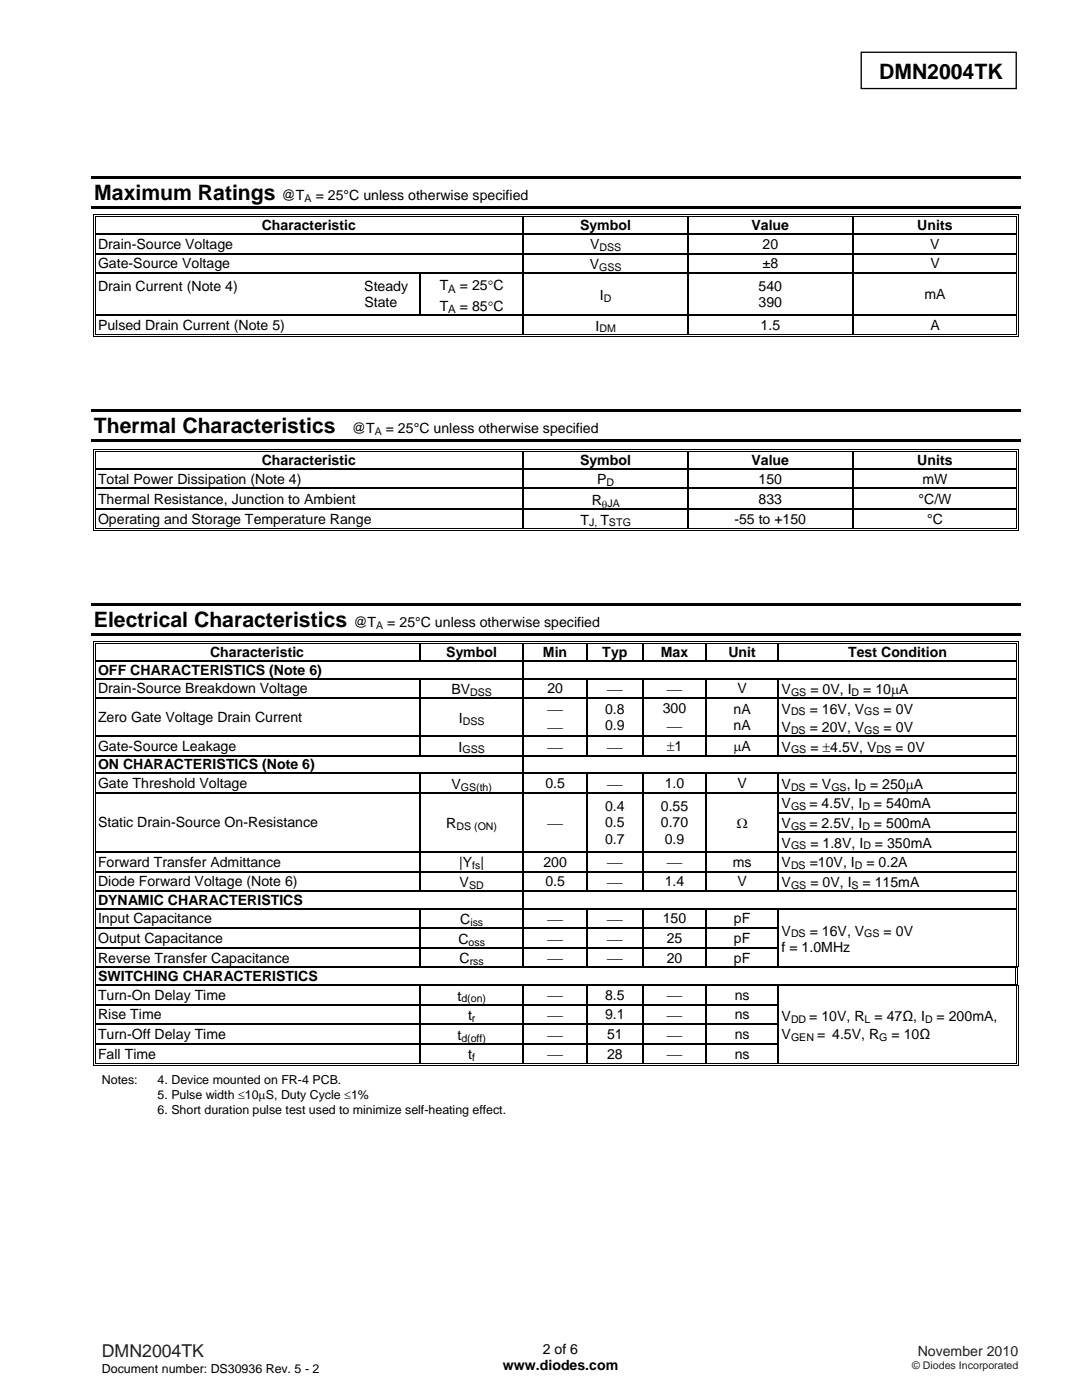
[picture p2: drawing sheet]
<svg xmlns="http://www.w3.org/2000/svg" width="216mm" height="279mm" viewBox="0 0 216 279" stroke-linecap="round" stroke-linejoin="round" font-family="sans-serif">
<defs><g id="words">
<g font-size="4.2">
<text x="175.4" y="15.8">DMN2004TK</text>
<text x="18.8" y="39.9">Maximum Ratings</text>
<text x="18.7" y="86.4">Thermal Characteristics</text>
<text x="18.7" y="125.2">Electrical Characteristics</text>
</g>
<text font-size="3.5" fill="#231f20" x="20.3" y="270.9">DMN2004TK</text>
<g font-size="2.8">
<text x="56.2" y="39.9">@T</text>
<text x="63" y="39.9">= 25°C unless otherwise specified</text>
<text x="52.2" y="45.9">Characteristic</text>
<text x="115.7" y="45.9">Symbol</text>
<text x="149.9" y="45.9">Value</text>
<text x="183" y="45.9">Units</text>
<text x="19.6" y="49.6">Drain-Source Voltage</text>
<text x="19.6" y="53.6">Gate-Source Voltage</text>
<text x="117.7" y="53.7">V</text>
<text x="117.8" y="49.8">V</text>
<text x="152.1" y="49.6">20</text>
<text x="152.2" y="53.6">±8</text>
<text x="185.6" y="49.6">V</text>
<text x="185.6" y="53.6">V</text>
<text x="19.6" y="58.1">Drain Current (Note 4)</text>
<text x="72.7" y="58.1">Steady</text>
<text x="87.7" y="57.9">T</text>
<text x="91.8" y="57.9">= 25°C</text>
<text x="119.7" y="59.8">I</text>
<text x="151.4" y="58.1">540</text>
<text x="184.5" y="59.7">mA</text>
<text x="19.6" y="65.8">Pulsed Drain Current (Note 5)</text>
<text x="72.7" y="61.3">State</text>
<text x="87.7" y="62">T</text>
<text x="91.8" y="62">= 85°C</text>
<text x="118.8" y="66">I</text>
<text x="151.4" y="61.3">390</text>
<text x="151.8" y="65.8">1.5</text>
<text x="185.6" y="65.8">A</text>
<text x="70.2" y="86.4">@T</text>
<text x="77" y="86.4">= 25°C unless otherwise specified</text>
<text x="52.2" y="92.8">Characteristic</text>
<text x="115.7" y="92.8">Symbol</text>
<text x="149.9" y="92.8">Value</text>
<text x="183" y="92.8">Units</text>
<text x="19.6" y="96.5">Total Power Dissipation (Note 4)</text>
<text x="19.6" y="100.5">Thermal Resistance, Junction to Ambient</text>
<text x="118.1" y="100.8">R</text>
<text x="119.2" y="96.6">P</text>
<text x="151.4" y="100.5">833</text>
<text x="151.4" y="96.5">150</text>
<text x="183.3" y="100.5">°C/W</text>
<text x="184.1" y="96.5">mW</text>
<text x="19.6" y="104.6">Operating and Storage Temperature Range</text>
<text x="115.8" y="104.7">T</text>
<text x="119.8" y="104.7">T</text>
<text x="146.5" y="104.6">-55 to +150</text>
<text x="185" y="104.6">°C</text>
<text x="70.5" y="125.2">@T</text>
<text x="77.3" y="125.2">= 25°C unless otherwise specified</text>
<text x="41.9" y="131.1">Characteristic</text>
<text x="89" y="131.1">Symbol</text>
<text x="108.3" y="131.1">Min</text>
<text x="120.2" y="131.1">Typ</text>
<text x="131.9" y="131.1">Max</text>
<text x="145.3" y="131.1">Unit</text>
<text x="169.2" y="131.1">Test Condition</text>
<text x="19.6" y="134.7">OFF CHARACTERISTICS (Note 6)</text>
<text x="19.6" y="138.4">Drain-Source Breakdown Voltage</text>
<text x="90.1" y="138.5">BV</text>
<text x="109.2" y="138.4">20</text>
<text x="109.4" y="142.5">⎯</text>
<text x="120.7" y="142.5">0.8</text>
<text x="121.3" y="138.5">⎯</text>
<text x="132.2" y="142.4">300</text>
<text x="133.2" y="138.5">⎯</text>
<text x="146.4" y="142.5">nA</text>
<text x="147.2" y="138.4">V</text>
<text x="156" y="142.4">V</text>
<text x="156" y="138.5">V</text>
<text x="161.6" y="142.4">= 16V, V</text>
<text x="161.7" y="138.5">= 0V, I</text>
<text x="172.2" y="138.5">= 10μA</text>
<text x="176.3" y="142.4">= 0V</text>
<text x="19.6" y="144.1">Zero Gate Voltage Drain Current</text>
<text x="19.6" y="149.9">Gate-Source Leakage</text>
<text x="91.5" y="150">I</text>
<text x="91.5" y="144.3">I</text>
<text x="109.4" y="146">⎯</text>
<text x="109.4" y="150">⎯</text>
<text x="120.7" y="145.8">0.9</text>
<text x="121.3" y="150">⎯</text>
<text x="133.1" y="150">±1</text>
<text x="133.2" y="145.9">⎯</text>
<text x="146.4" y="150">μA</text>
<text x="146.4" y="145.8">nA</text>
<text x="156" y="146.1">V</text>
<text x="156" y="150">V</text>
<text x="161.6" y="146.1">= 20V, V</text>
<text x="161.7" y="150">= ±4.5V, V</text>
<text x="176.3" y="146.1">= 0V</text>
<text x="178.6" y="150">= 0V</text>
<text x="19.6" y="153.6">ON CHARACTERISTICS (Note 6)</text>
<text x="19.6" y="157.3">Gate Threshold Voltage</text>
<text x="90.1" y="157.4">V</text>
<text x="108.8" y="157.3">0.5</text>
<text x="120.7" y="161.9">0.4</text>
<text x="121.3" y="157.4">⎯</text>
<text x="131.9" y="161.9">0.55</text>
<text x="132.7" y="157.3">1.0</text>
<text x="147.2" y="157.3">V</text>
<text x="156" y="161.3">V</text>
<text x="156" y="157.4">V</text>
<text x="161.5" y="161.3">= 4.5V, I</text>
<text x="161.6" y="157.4">= V</text>
<text x="169" y="157.4">, I</text>
<text x="173.6" y="157.4">= 250μA</text>
<text x="174.4" y="161.3">= 540mA</text>
<text x="19.6" y="165.1">Static Drain-Source On-Resistance</text>
<text x="89" y="165.2">R</text>
<text x="109.4" y="165.2">⎯</text>
<text x="120.7" y="165.1">0.5</text>
<text x="131.9" y="165.1">0.70</text>
<text x="147" y="165.2">Ω</text>
<text x="156" y="165.2">V</text>
<text x="161.5" y="165.2">= 2.5V, I</text>
<text x="174.4" y="165.2">= 500mA</text>
<text x="19.6" y="173">Forward Transfer Admittance</text>
<text x="91.6" y="173.1">|Y |</text>
<text x="108.4" y="173">200</text>
<text x="120.7" y="168.4">0.7</text>
<text x="121.3" y="173.1">⎯</text>
<text x="132.6" y="168.4">0.9</text>
<text x="133.2" y="173.1">⎯</text>
<text x="146.2" y="173">ms</text>
<text x="156" y="169.2">V</text>
<text x="156" y="173.1">V</text>
<text x="161.6" y="173.1">=10V, I</text>
<text x="161.7" y="169.2">= 1.8V, I</text>
<text x="172.9" y="173.1">= 0.2A</text>
<text x="174.6" y="169.2">= 350mA</text>
<text x="19.6" y="176.9">Diode Forward Voltage (Note 6)</text>
<text x="91.7" y="177">V</text>
<text x="108.8" y="176.9">0.5</text>
<text x="121.3" y="177">⎯</text>
<text x="132.7" y="176.9">1.4</text>
<text x="147.2" y="176.9">V</text>
<text x="156" y="177">V</text>
<text x="161.7" y="177">= 0V, I</text>
<text x="172.1" y="177">= 115mA</text>
<text x="19.6" y="180.6">DYNAMIC CHARACTERISTICS</text>
<text x="19.6" y="184.3">Input Capacitance</text>
<text x="91.8" y="184.4">C</text>
<text x="109.4" y="184.4">⎯</text>
<text x="121.3" y="184.4">⎯</text>
<text x="132.2" y="184.3">150</text>
<text x="146.5" y="184.3">pF</text>
<text x="19.6" y="188.2">Output Capacitance</text>
<text x="91.5" y="188.3">C</text>
<text x="109.4" y="188.3">⎯</text>
<text x="121.3" y="188.3">⎯</text>
<text x="133" y="188.2">25</text>
<text x="146.5" y="188.2">pF</text>
<text x="156" y="190">f = 1.0MHz</text>
<text x="156" y="186.7">V</text>
<text x="161.6" y="186.7">= 16V, V</text>
<text x="176.3" y="186.7">= 0V</text>
<text x="19.6" y="192.1">Reverse Transfer Capacitance</text>
<text x="19.6" y="195.8">SWITCHING CHARACTERISTICS</text>
<text x="91.7" y="192.3">C</text>
<text x="109.4" y="192.3">⎯</text>
<text x="121.3" y="192.3">⎯</text>
<text x="133" y="192.1">20</text>
<text x="146.5" y="192.1">pF</text>
<text x="19.6" y="199.5">Turn-On Delay Time</text>
<text x="19.6" y="203.5">Rise Time</text>
<text x="91.3" y="199.7">t</text>
<text x="93.4" y="203.6">t</text>
<text x="109.4" y="199.7">⎯</text>
<text x="109.4" y="203.6">⎯</text>
<text x="120.7" y="199.5">8.5</text>
<text x="120.7" y="203.5">9.1</text>
<text x="133.2" y="199.7">⎯</text>
<text x="133.2" y="203.6">⎯</text>
<text x="146.6" y="199.5">ns</text>
<text x="146.6" y="203.5">ns</text>
<text x="156" y="203.7">V</text>
<text x="161.5" y="203.7">= 10V, R = 47Ω, I</text>
<text x="186.9" y="203.7">= 200mA,</text>
<text x="19.6" y="207.4">Turn-Off Delay Time</text>
<text x="91.3" y="207.5">t</text>
<text x="109.4" y="207.5">⎯</text>
<text x="121.1" y="207.4">51</text>
<text x="133.2" y="207.5">⎯</text>
<text x="146.6" y="207.4">ns</text>
<text x="156" y="207.4">V</text>
<text x="163" y="207.4">= 4.5V, R</text>
<text x="177.9" y="207.4">= 10Ω</text>
<text x="19.6" y="211.3">Fall Time</text>
<text x="93.4" y="211.4">t</text>
<text x="109.4" y="211.4">⎯</text>
<text x="121.1" y="211.3">28</text>
<text x="133.2" y="211.4">⎯</text>
<text x="146.6" y="211.3">ns</text>
<text x="100.3" y="273.5">www.diodes.com</text>
<text x="108.3" y="270.2">2 of 6</text>
</g>
<text font-size="2.8" fill="#231f20" x="183.1" y="270.6">November 2010</text>
<g font-size="2.5">
<text x="20.3" y="216.3">Notes:</text>
<text x="31.4" y="219.4">5. Pulse width ≤10μS, Duty Cycle ≤1%</text>
<text x="31.4" y="216.3">4. Device mounted on FR-4 PCB.</text>
<text x="31.4" y="222.2">6. Short duration pulse test used to minimize self-heating effect.</text>
<text x="20.3" y="274">Document number: DS30936 Rev. 5 - 2</text>
</g>
<g font-size="2.3">
<text x="89.5" y="58.4">A</text>
<text x="89.5" y="62.5">A</text>
</g>
<g font-size="2.1">
<text x="60.8" y="40.3">A</text>
<text x="119.6" y="50.1">DSS</text>
<text x="119.6" y="54">GSS</text>
<text x="120.5" y="60.2">D</text>
<text x="119.6" y="66.3">DM</text>
<text x="74.8" y="86.8">A</text>
<text x="120.1" y="101.3">θJA</text>
<text x="121.1" y="97">D</text>
<text x="117.6" y="105.1">J,</text>
<text x="121.5" y="105.1">STG</text>
<text x="75.1" y="125.5">A</text>
<text x="93.8" y="138.9">DSS</text>
<text x="157.8" y="138.9">GS</text>
<text x="157.8" y="142.8">DS</text>
<text x="169.9" y="138.9">D</text>
<text x="172.5" y="142.8">GS</text>
<text x="92.3" y="144.6">DSS</text>
<text x="157.8" y="146.5">DS</text>
<text x="172.5" y="146.5">GS</text>
<text x="92.3" y="150.3">GSS</text>
<text x="157.8" y="150.3">GS</text>
<text x="174.9" y="150.3">DS</text>
<text x="91.9" y="157.8">GS(th)</text>
<text x="157.8" y="157.8">DS</text>
<text x="157.8" y="161.7">GS</text>
<text x="165.9" y="157.8">GS</text>
<text x="171.3" y="157.8">D</text>
<text x="172.1" y="161.7">D</text>
<text x="91.1" y="165.6">DS (ON)</text>
<text x="157.8" y="165.6">GS</text>
<text x="172.1" y="165.6">D</text>
<text x="94.2" y="173.4">fs</text>
<text x="157.8" y="169.5">GS</text>
<text x="157.8" y="173.4">DS</text>
<text x="170.6" y="173.4">D</text>
<text x="172.3" y="169.5">D</text>
<text x="93.6" y="177.4">SD</text>
<text x="157.8" y="177.4">GS</text>
<text x="169.9" y="177.4">S</text>
<text x="93.9" y="184.8">iss</text>
<text x="93.5" y="188.7">oss</text>
<text x="157.8" y="187.1">DS</text>
<text x="172.5" y="187.1">GS</text>
<text x="93.7" y="192.6">rss</text>
<text x="92.1" y="200">d(on)</text>
<text x="94.2" y="204">r</text>
<text x="92.1" y="207.9">d(off)</text>
<text x="157.8" y="204.1">DD</text>
<text x="157.8" y="207.8">GEN</text>
<text x="172.5" y="204.1">L</text>
<text x="175.5" y="207.8">G</text>
<text x="184.6" y="204.1">D</text>
<text x="94.2" y="211.8">f</text>
</g>
<text font-size="2.1" fill="#231f20" x="182" y="273.2">© Diodes Incorporated</text>
</g></defs>
<path d="M171.9 10.4h30.9v7.3h-30.9z" fill="none" stroke="#000" stroke-width=".26"/>
<g fill="#000">
<path d="M18.3 35.1h185.4v.5h-185.4zM18.3 41.2h185.4v.5h-185.4zM18.6 42.8h.2v.5h-.2zM18.6 42.8h.5v.2h-.5zM18.6 46.6h.2v.2h-.2zM18.6 50.5h.2v.3h-.2zM18.6 54.4h.2v.3h-.2zM18.9 43.1h.2v.2h-.2zM18.9 46.6h.2v.2h-.2zM18.9 50.5h.2v.3h-.2zM18.9 54.4h.2v.3h-.2zM83.7 54.4h.2v.3h-.2z"/>
<path d="M104.3 43.3h.3zM104.3 42.8h.5v.2h-.5zM104.3 43.1h.5v.2h-.5zM104.3 46.6h.3v.2h-.3zM104.3 50.5h.3v.3h-.3zM104.3 54.4h.3v.3h-.3zM137.2 43.3h.2zM137.2 42.8h.5v.2h-.5zM137.2 43.1h.5v.2h-.5zM137.2 46.6h.2v.2h-.2zM137.2 50.5h.2v.3h-.2zM137.2 54.4h.2v.3h-.2z"/>
<path d="M170 43.3h.3zM170 42.8h.5v.2h-.5zM170 43.1h.5v.2h-.5zM170 46.6h.3v.2h-.3zM170 50.5h.3v.3h-.3zM170 54.4h.3v.3h-.3zM202.8 42.8h.5v.2h-.5zM202.8 43.1h.1v.2h-.1zM202.8 46.6h.1v.2h-.1zM202.8 50.5h.1v.3h-.1zM202.8 54.4h.1v.3h-.1zM203.1 42.8h.2v.5h-.2z"/>
<path d="M203.1 46.6h.2v.2h-.2zM203.1 50.5h.2v.3h-.2zM203.1 54.4h.2v.3h-.2zM18.6 62.8h.2v.3h-.2zM18.6 67.1h.5v.1h-.5zM18.9 62.8h.2v.3h-.2zM18.9 66.7h.2v.2h-.2zM104.3 62.8h.3v.3h-.3zM104.3 66.7h.5v.2h-.5zM137.2 62.8h.2v.3h-.2zM137.2 66.7h.5v.2h-.5zM170 62.8h.3v.3h-.3z"/>
<path d="M170 66.7h.5v.2h-.5zM202.8 62.8h.1v.3h-.1zM202.8 67.1h.5v.1h-.5zM202.8 66.7h.1v.2h-.1zM203.1 62.8h.2v.3h-.2zM203.1 66.7h.2v.5h-.2zM18.2 81.6h185.5v.5h-185.5zM18.2 87.7h185.5v.5h-185.5zM18.6 89.7h.2v.5h-.2zM18.6 89.7h.5v.1h-.5zM18.6 93.4h.2v.3h-.2zM18.6 97.3h.2v.3h-.2z"/>
<path d="M18.9 90h.2v.2h-.2zM18.9 93.4h.2v.3h-.2zM18.9 97.3h.2v.3h-.2zM104.3 90.2h.3zM104.3 89.7h.5v.1h-.5zM104.3 90h.5v.2h-.5zM104.3 93.4h.3v.3h-.3zM104.3 97.3h.3v.3h-.3zM137.2 90.2h.2zM137.2 89.7h.5v.1h-.5zM137.2 90h.5v.2h-.5zM137.2 93.4h.2v.3h-.2z"/>
<path d="M137.2 97.3h.2v.3h-.2zM170 90.2h.3zM170 89.7h.5v.1h-.5zM170 90h.5v.2h-.5zM170 93.4h.3v.3h-.3zM170 97.3h.3v.3h-.3zM202.8 89.7h.5v.1h-.5zM202.8 90h.1v.2h-.1zM202.8 93.4h.1v.3h-.1zM202.8 97.3h.1v.3h-.1zM203.1 89.7h.2v.5h-.2zM203.1 93.4h.2v.3h-.2z"/>
<path d="M203.1 97.3h.2v.3h-.2zM18.6 101.5h.2v.3h-.2zM18.6 105.8h.5v.1h-.5zM18.9 101.5h.2v.3h-.2zM18.9 105.4h.2v.2h-.2zM104.3 101.5h.3v.3h-.3zM104.3 105.4h.5v.2h-.5zM137.2 101.5h.2v.3h-.2zM137.2 105.4h.5v.2h-.5zM170 101.5h.3v.3h-.3zM170 105.4h.5v.2h-.5zM202.8 101.5h.1v.3h-.1z"/>
<path d="M202.8 105.8h.5v.1h-.5zM202.8 105.4h.1v.2h-.1zM203.1 101.5h.2v.3h-.2zM203.1 105.4h.2v.5h-.2zM18.2 120.3h185.5v.6h-185.5zM18.2 126.4h185.5v.6h-185.5zM18.6 128h.2v.5h-.2zM18.6 128h.5v.2h-.5zM18.6 131.8h.2v.3h-.2zM18.6 135.3h.2v.3h-.2zM18.6 139.2h.2v.3h-.2zM18.9 128.4h.2v.1h-.2z"/>
<path d="M18.9 131.8h.2v.3h-.2zM18.9 135.3h.2v.3h-.2zM18.9 139.2h.2v.3h-.2zM83.7 128.5h.2zM83.7 128h.5v.2h-.5zM83.7 128.4h.5v.1h-.5zM83.7 135.3h.2v.3h-.2zM83.7 139.2h.2v.3h-.2zM104.3 128.5h.3zM104.3 128h.5v.2h-.5zM104.3 128.4h.5v.1h-.5zM104.3 131.8h.3v.3h-.3z"/>
<path d="M104.3 135.3h.3v.3h-.3zM104.3 139.2h.3v.3h-.3zM117 128.5h.3zM117 128h.5v.2h-.5zM117 128.4h.5v.1h-.5zM117 135.3h.3v.3h-.3zM117 139.2h.3v.3h-.3zM128.1 128.5h.3zM128.1 128h.6v.2h-.6zM128.1 128.4h.6v.1h-.6zM128.1 135.3h.3v.3h-.3zM128.1 139.2h.3v.3h-.3z"/>
<path d="M140.8 128.5h.3zM140.8 128h.6v.2h-.6zM140.8 128.4h.6v.1h-.6zM140.8 135.3h.3v.3h-.3zM140.8 139.2h.3v.3h-.3zM155.1 128.5h.3zM155.1 128h.5v.2h-.5zM155.1 128.4h.5v.1h-.5zM155.1 135.3h.3v.3h-.3zM155.1 139.2h.3v.3h-.3zM202.8 128h.5v.2h-.5zM202.8 128.4h.1v.1h-.1z"/>
<path d="M202.8 131.8h.1v.3h-.1zM202.8 135.3h.1v.3h-.1zM202.8 139.2h.1v.3h-.1zM203.1 128h.2v.5h-.2zM203.1 131.8h.2v.3h-.2zM203.1 135.3h.2v.3h-.2zM203.1 139.2h.2v.3h-.2zM18.6 146.8h.2v.3h-.2zM18.6 150.7h.2v.3h-.2zM18.6 154.2h.2v.3h-.2zM18.6 158.1h.2v.3h-.2zM18.9 146.8h.2v.3h-.2z"/>
<path d="M18.9 150.7h.2v.3h-.2zM18.9 154.2h.2v.3h-.2zM18.9 158.1h.2v.3h-.2zM83.7 146.8h.2v.3h-.2zM83.7 154.2h.2v.3h-.2zM83.7 158.1h.2v.3h-.2zM104.3 146.8h.3v.3h-.3zM104.3 150.7h.3v.3h-.3zM104.3 154.2h.3v.3h-.3zM104.3 158.1h.3v.3h-.3zM117 146.8h.3v.3h-.3zM117 154.2h.3v.3h-.3z"/>
<path d="M117 158.1h.3v.3h-.3zM128.1 146.8h.3v.3h-.3zM128.1 154.2h.3v.3h-.3zM128.1 158.1h.3v.3h-.3zM140.8 146.8h.3v.3h-.3zM140.8 154.2h.3v.3h-.3zM140.8 158.1h.3v.3h-.3zM155.1 146.8h.3v.3h-.3zM155.1 154.2h.3v.3h-.3zM155.1 158.1h.3v.3h-.3zM202.8 146.8h.1v.3h-.1zM202.8 150.7h.1v.3h-.1z"/>
<path d="M202.8 154.2h.1v.3h-.1zM202.8 158.1h.1v.3h-.1zM203.1 146.8h.2v.3h-.2zM203.1 150.7h.2v.3h-.2zM203.1 154.2h.2v.3h-.2zM203.1 158.1h.2v.3h-.2zM18.6 162.1h.2v.2h-.2zM18.6 166h.2v.2h-.2zM18.6 169.9h.2v.3h-.2zM18.6 173.8h.2v.3h-.2zM18.6 177.7h.2v.3h-.2zM18.9 162.1h.2v.2h-.2z"/>
<path d="M18.9 166h.2v.2h-.2zM18.9 169.9h.2v.3h-.2zM18.9 173.8h.2v.3h-.2zM18.9 177.7h.2v.3h-.2zM83.7 162.1h.2v.2h-.2zM83.7 166h.2v.2h-.2zM83.7 169.9h.2v.3h-.2zM83.7 173.8h.2v.3h-.2zM104.3 162.1h.3v.2h-.3zM104.3 166h.3v.2h-.3zM104.3 169.9h.3v.3h-.3zM104.3 173.8h.3v.3h-.3z"/>
<path d="M104.3 177.7h.3v.3h-.3zM117 162.1h.3v.2h-.3zM117 166h.3v.2h-.3zM117 169.9h.3v.3h-.3zM117 173.8h.3v.3h-.3zM128.1 162.1h.3v.2h-.3zM128.1 166h.3v.2h-.3zM128.1 169.9h.3v.3h-.3zM128.1 173.8h.3v.3h-.3zM140.8 162.1h.3v.2h-.3zM140.8 166h.3v.2h-.3zM140.8 169.9h.3v.3h-.3z"/>
<path d="M140.8 173.8h.3v.3h-.3zM155.1 162.1h.3v.2h-.3zM155.1 166h.3v.2h-.3zM155.1 169.9h.3v.3h-.3zM155.1 173.8h.3v.3h-.3zM202.8 162.1h.1v.2h-.1zM202.8 166h.1v.2h-.1zM202.8 169.9h.1v.3h-.1zM202.8 173.8h.1v.3h-.1zM202.8 177.7h.1v.3h-.1zM203.1 162.1h.2v.2h-.2zM203.1 166h.2v.2h-.2z"/>
<path d="M203.1 169.9h.2v.3h-.2zM203.1 173.8h.2v.3h-.2zM203.1 177.7h.2v.3h-.2zM18.6 181.2h.2v.3h-.2zM18.6 185.1h.2v.3h-.2zM18.6 189h.2v.3h-.2zM18.6 193h.2v.2h-.2zM18.6 196.5h.2v.2h-.2zM18.9 181.2h.2v.3h-.2zM18.9 185.1h.2v.3h-.2zM18.9 189h.2v.3h-.2zM18.9 193h.2v.2h-.2z"/>
<path d="M18.9 196.5h.2v.2h-.2zM83.7 181.2h.2v.3h-.2zM83.7 185.1h.2v.3h-.2zM83.7 189h.2v.3h-.2zM83.7 196.5h.2v.2h-.2zM104.3 181.2h.3v.3h-.3zM104.3 185.1h.3v.3h-.3zM104.3 189h.3v.3h-.3zM104.3 196.5h.3v.2h-.3zM117 181.2h.3v.3h-.3zM117 185.1h.3v.3h-.3zM117 189h.3v.3h-.3z"/>
<path d="M117 196.5h.3v.2h-.3zM128.1 181.2h.3v.3h-.3zM128.1 185.1h.3v.3h-.3zM128.1 189h.3v.3h-.3zM128.1 196.5h.3v.2h-.3zM140.8 181.2h.3v.3h-.3zM140.8 185.1h.3v.3h-.3zM140.8 189h.3v.3h-.3zM140.8 196.5h.3v.2h-.3zM155.1 181.2h.3v.3h-.3zM155.1 185.1h.3v.3h-.3zM155.1 189h.3v.3h-.3z"/>
<path d="M155.1 196.5h.3v.2h-.3zM202.6 193.2h.2zM202.6 193h.5v.2h-.5zM202.6 196.5h.5v.2h-.5zM202.8 181.2h.1v.3h-.1zM202.8 185.1h.1v.3h-.1zM202.8 189h.1v.3h-.1zM202.8 196.7h.1zM203 193.2h.1zM203.1 181.2h.2v.3h-.2zM203.1 185.1h.2v.3h-.2zM203.1 189h.2v.3h-.2z"/>
<path d="M203.1 196.7h.2zM18.6 200.4h.2v.3h-.2zM18.6 204.3h.2v.3h-.2zM18.6 208.2h.2v.3h-.2zM18.6 212.5h.5v.2h-.5zM18.9 200.4h.2v.3h-.2zM18.9 204.3h.2v.3h-.2zM18.9 208.2h.2v.3h-.2zM18.9 212.2h.2v.1h-.2zM83.7 200.4h.2v.3h-.2zM83.7 204.3h.2v.3h-.2zM83.7 208.2h.2v.3h-.2z"/>
<path d="M83.7 212.2h.5v.1h-.5zM104.3 200.4h.3v.3h-.3zM104.3 204.3h.3v.3h-.3zM104.3 208.2h.3v.3h-.3zM104.3 212.2h.5v.1h-.5zM117 200.4h.3v.3h-.3zM117 204.3h.3v.3h-.3zM117 208.2h.3v.3h-.3zM117 212.2h.5v.1h-.5zM128.1 200.4h.3v.3h-.3zM128.1 204.3h.3v.3h-.3zM128.1 208.2h.3v.3h-.3z"/>
<path d="M128.1 212.2h.6v.1h-.6zM128.1 212.5h.6v.2h-.6zM140.8 200.4h.3v.3h-.3zM140.8 204.3h.3v.3h-.3zM140.8 208.2h.3v.3h-.3zM140.8 212.2h.6v.1h-.6zM155.1 200.4h.3v.3h-.3zM155.1 204.3h.3v.3h-.3zM155.1 208.2h.3v.3h-.3zM155.1 212.2h.5v.1h-.5zM155.1 212.5h.5v.2h-.5zM202.8 200.4h.1v.3h-.1z"/>
<path d="M202.8 204.3h.1v.3h-.1zM202.8 208.2h.1v.3h-.1zM202.8 212.5h.5v.2h-.5zM202.8 212.2h.1v.1h-.1zM203.1 200.4h.2v.3h-.2zM203.1 204.3h.2v.3h-.2zM203.1 208.2h.2v.3h-.2zM203.1 212.2h.2v.5h-.2z"/>
</g>
<g fill="none" stroke="#000" stroke-width=".2">
<path d="M18.7 43.3v3.3M18.7 46.8v3.7M18.7 50.8v3.6M18.7 54.7v8.1M19 43.3v3.3M19 46.8v3.7M19 50.8v3.6M19 54.7v8.1M19.1 42.9h85.2M19.1 43.2h85.2M104.8 42.9h32.4M104.8 43.2h32.4"/>
<path d="M137.7 42.9h32.3M137.7 43.2h32.3M170.5 42.9h32.3M170.5 43.2h32.3M202.8 43.3v3.3M202.8 46.8v3.7M202.8 50.8v3.6M202.8 54.7v8.1M203.2 43.3v3.3M203.2 46.8v3.7M203.2 50.8v3.6M203.2 54.7v8.1"/>
<path d="M18.7 63.1v4.1M19 63.1v3.6M19.1 67.1h183.7M19.1 66.8h85.2M104.8 66.8h32.4M137.7 66.8h32.3M170.5 66.8h32.3M202.8 63.1v3.6M203.2 63.1v3.6M18.7 90.2v3.2M18.7 93.7v3.6M18.7 97.6v3.9"/>
<path d="M19 90.2v3.2M19 93.7v3.6M19 97.6v3.9M19.1 89.7h85.2M19.1 90.1h85.2M104.8 89.7h32.4M104.8 90.1h32.4M137.7 89.7h32.3M137.7 90.1h32.3M170.5 89.7h32.3M170.5 90.1h32.3M202.8 90.2v3.2"/>
<path d="M202.8 93.7v3.6M202.8 97.6v3.9M203.2 90.2v3.2M203.2 93.7v3.6M203.2 97.6v3.9M18.7 101.8v4.1M19 101.8v3.6M19.1 105.9h183.7M19.1 105.5h85.2M104.8 105.5h32.4M137.7 105.5h32.3M170.5 105.5h32.3"/>
<path d="M202.8 101.8v3.6M203.2 101.8v3.6M18.7 128.5v3.3M18.7 132.1v3.2M18.7 135.6v3.6M18.7 139.5v7.3M19 128.5v3.3M19 132.1v3.2M19 135.6v3.6M19 139.5v7.3M19.1 128.1h64.6M19.1 128.4h64.6"/>
<path d="M84.2 128.1h20.1M84.2 128.4h20.1M104.8 128.1h12.2M104.8 128.4h12.2M117.5 128.1h10.6M117.5 128.4h10.6M128.7 128.1h12.1M128.7 128.4h12.1M141.4 128.1h13.7M141.4 128.4h13.7M155.6 128.1h47.2M155.6 128.4h47.2"/>
<path d="M202.8 128.5v3.3M202.8 132.1v3.2M202.8 135.6v3.6M202.8 139.5v7.3M203.2 128.5v3.3M203.2 132.1v3.2M203.2 135.6v3.6M203.2 139.5v7.3M18.7 147.1v3.6M18.7 151v3.2M18.7 154.5v3.6M18.7 158.4v3.7"/>
<path d="M19 147.1v3.6M19 151v3.2M19 154.5v3.6M19 158.4v3.7M202.8 147.1v3.6M202.8 151v3.2M202.8 154.5v3.6M202.8 158.4v3.7M203.2 147.1v3.6M203.2 151v3.2M203.2 154.5v3.6M203.2 158.4v3.7"/>
<path d="M18.7 162.3v3.7M18.7 166.2v3.7M18.7 170.2v3.6M18.7 174.1v3.6M18.7 178v3.2M19 162.3v3.7M19 166.2v3.7M19 170.2v3.6M19 174.1v3.6M19 178v3.2M202.8 162.3v3.7M202.8 166.2v3.7"/>
<path d="M202.8 170.2v3.6M202.8 174.1v3.6M202.8 178v3.2M203.2 162.3v3.7M203.2 166.2v3.7M203.2 170.2v3.6M203.2 174.1v3.6M203.2 178v3.2M18.7 181.5v3.6M18.7 185.4v3.6M18.7 189.3v3.7M18.7 193.2v3.3"/>
<path d="M18.7 196.7v3.7M19 181.5v3.6M19 185.4v3.6M19 189.3v3.7M19 193.2v3.3M19 196.7v3.7M202.7 193.2v3.3M202.8 181.5v3.6M202.8 185.4v3.6M202.8 189.3v3.7M202.8 196.7v3.7M203.1 193.2v3.3"/>
<path d="M203.2 181.5v3.6M203.2 185.4v3.6M203.2 189.3v3.7M203.2 196.7v3.7M18.7 200.7v3.6M18.7 204.6v3.6M18.7 208.5v4.2M19 200.7v3.6M19 204.6v3.6M19 208.5v3.7M19.1 212.6h109M19.1 212.2h64.6"/>
<path d="M84.2 212.2h20.1M104.8 212.2h12.2M117.5 212.2h10.6M128.7 212.6h26.4M128.7 212.2h12.1M141.4 212.2h13.7M155.6 212.6h47.2M155.6 212.2h47.2M202.8 200.7v3.6M202.8 204.6v3.6M202.8 208.5v3.7M203.2 200.7v3.6"/>
<path d="M203.2 204.6v3.6M203.2 208.5v3.7"/>
</g>
<g fill="none" stroke="#000" stroke-width=".25">
<path d="M19.1 46.7h85.2M19.1 50.6h85.2M19.1 54.5h64.6M83.8 54.7v8.1M83.9 54.5h20.4M104.5 43.3v3.3M104.5 46.8v3.7M104.5 50.8v3.6M104.5 54.7v8.1M104.6 46.7h32.6M104.6 50.6h32.6M104.6 54.5h32.6"/>
<path d="M137.3 43.3v3.3M137.3 46.8v3.7M137.3 50.8v3.6M137.3 54.7v8.1M137.4 46.7h32.6M137.4 50.6h32.6M137.4 54.5h32.6M170.1 43.3v3.3M170.1 46.8v3.7M170.1 50.8v3.6M170.1 54.7v8.1M170.3 46.7h32.5"/>
<path d="M170.3 50.6h32.5M170.3 54.5h32.5M19.1 62.9h85.2M104.5 63.1v3.6M104.6 62.9h32.6M137.3 63.1v3.6M137.4 62.9h32.6M170.1 63.1v3.6M170.3 62.9h32.5M19.1 93.6h85.2M19.1 97.5h85.2M104.5 90.2v3.2"/>
<path d="M104.5 93.7v3.6M104.5 97.6v3.9M104.6 93.6h32.6M104.6 97.5h32.6M137.3 90.2v3.2M137.3 93.7v3.6M137.3 97.6v3.9M137.4 93.6h32.6M137.4 97.5h32.6M170.1 90.2v3.2M170.1 93.7v3.6M170.1 97.6v3.9"/>
<path d="M170.3 93.6h32.5M170.3 97.5h32.5M19.1 101.6h85.2M104.5 101.8v3.6M104.6 101.6h32.6M137.3 101.8v3.6M137.4 101.6h32.6M170.1 101.8v3.6M170.3 101.6h32.5M19.1 131.9h85.2M19.1 135.4h64.6M19.1 139.4h64.6"/>
<path d="M83.8 128.5v3.3M83.8 135.6v3.6M83.8 139.5v7.3M83.9 135.4h20.4M83.9 139.4h20.4M104.5 128.5v3.3M104.5 132.1v3.2M104.5 135.6v3.6M104.5 139.5v7.3M104.6 131.9h98.2M104.6 135.4h12.4M104.6 139.4h12.4"/>
<path d="M117.2 128.5v3.3M117.2 135.6v3.6M117.2 139.5v7.3M117.3 135.4h10.8M117.3 139.4h10.8M128.3 128.5v3.3M128.3 135.6v3.6M128.3 139.5v7.3M128.4 135.4h12.4M128.4 139.4h12.4M141 128.5v3.3M141 135.6v3.6"/>
<path d="M141 139.5v7.3M141.1 135.4h14M141.1 139.4h14M155.3 128.5v3.3M155.3 135.6v3.6M155.3 139.5v7.3M155.4 135.4h47.4M155.4 139.4h47.4M19.1 146.9h64.6M19.1 150.8h85.2M19.1 154.3h64.6M19.1 158.3h64.6"/>
<path d="M83.8 147.1v3.6M83.8 154.5v3.6M83.8 158.4v3.7M83.9 146.9h20.4M83.9 154.3h20.4M83.9 158.3h20.4M104.5 147.1v3.6M104.5 151v3.2M104.5 154.5v3.6M104.5 158.4v3.7M104.6 146.9h12.4M104.6 150.8h98.2"/>
<path d="M104.6 154.3h12.4M104.6 158.3h12.4M117.2 147.1v3.6M117.2 154.5v3.6M117.2 158.4v3.7M117.3 146.9h10.8M117.3 154.3h10.8M117.3 158.3h10.8M128.3 147.1v3.6M128.3 154.5v3.6M128.3 158.4v3.7M128.4 146.9h12.4"/>
<path d="M128.4 154.3h12.4M128.4 158.3h12.4M141 147.1v3.6M141 154.5v3.6M141 158.4v3.7M141.1 146.9h14M141.1 154.3h14M141.1 158.3h14M155.3 147.1v3.6M155.3 154.5v3.6M155.3 158.4v3.7M155.4 146.9h47.4"/>
<path d="M155.4 154.3h47.4M155.4 158.3h47.4M19.1 170h64.6M19.1 173.9h64.6M19.1 177.8h85.2M83.8 162.3v3.7M83.8 166.2v3.7M83.8 170.2v3.6M83.8 174.1v3.6M83.9 170h20.4M83.9 173.9h20.4M104.5 162.3v3.7"/>
<path d="M104.5 166.2v3.7M104.5 170.2v3.6M104.5 174.1v3.6M104.5 178v3.2M104.6 170h12.4M104.6 173.9h12.4M104.6 177.8h98.2M117.2 162.3v3.7M117.2 166.2v3.7M117.2 170.2v3.6M117.2 174.1v3.6M117.3 170h10.8"/>
<path d="M117.3 173.9h10.8M128.3 162.3v3.7M128.3 166.2v3.7M128.3 170.2v3.6M128.3 174.1v3.6M128.4 170h12.4M128.4 173.9h12.4M141 162.3v3.7M141 166.2v3.7M141 170.2v3.6M141 174.1v3.6M141.1 170h14"/>
<path d="M141.1 173.9h14M155.3 162.3v3.7M155.3 166.2v3.7M155.3 170.2v3.6M155.3 174.1v3.6M155.4 162.2h47.4M155.4 166.1h47.4M155.4 170h47.4M155.4 173.9h47.4M19.1 181.4h64.6M19.1 185.3h64.6M19.1 189.2h64.6"/>
<path d="M19.1 193.1h183.5M19.1 196.6h64.6M83.8 181.5v3.6M83.8 185.4v3.6M83.8 189.3v3.7M83.8 196.7v3.7M83.9 181.4h20.4M83.9 185.3h20.4M83.9 189.2h20.4M83.9 196.6h20.4M104.5 181.5v3.6M104.5 185.4v3.6"/>
<path d="M104.5 189.3v3.7M104.5 196.7v3.7M104.6 181.4h12.4M104.6 185.3h12.4M104.6 189.2h12.4M104.6 196.6h12.4M117.2 181.5v3.6M117.2 185.4v3.6M117.2 189.3v3.7M117.2 196.7v3.7M117.3 181.4h10.8M117.3 185.3h10.8"/>
<path d="M117.3 189.2h10.8M117.3 196.6h10.8M128.3 181.5v3.6M128.3 185.4v3.6M128.3 189.3v3.7M128.3 196.7v3.7M128.4 181.4h12.4M128.4 185.3h12.4M128.4 189.2h12.4M128.4 196.6h12.4M141 181.5v3.6M141 185.4v3.6"/>
<path d="M141 189.3v3.7M141 196.7v3.7M141.1 181.4h14M141.1 185.3h14M141.1 189.2h14M141.1 196.6h14M155.3 181.5v3.6M155.3 185.4v3.6M155.3 189.3v3.7M155.3 196.7v3.7M155.4 181.4h47.4M155.4 196.6h47.2"/>
<path d="M19.1 200.5h64.6M19.1 204.4h64.6M19.1 208.3h64.6M83.8 200.7v3.6M83.8 204.6v3.6M83.8 208.5v3.7M83.9 200.5h20.4M83.9 204.4h20.4M83.9 208.3h20.4M104.5 200.7v3.6M104.5 204.6v3.6M104.5 208.5v3.7"/>
<path d="M104.6 200.5h12.4M104.6 204.4h12.4M104.6 208.3h12.4M117.2 200.7v3.6M117.2 204.6v3.6M117.2 208.5v3.7M117.3 200.5h10.8M117.3 204.4h10.8M117.3 208.3h10.8M128.3 200.7v3.6M128.3 204.6v3.6M128.3 208.5v3.7"/>
<path d="M128.4 200.5h12.4M128.4 204.4h12.4M128.4 208.3h12.4M141 200.7v3.6M141 204.6v3.6M141 208.5v3.7M141.1 200.5h14M141.1 204.4h14M141.1 208.3h14M155.3 200.7v3.6M155.3 204.6v3.6M155.3 208.5v3.7"/>
</g>
<use href="#words"/>
</svg>
